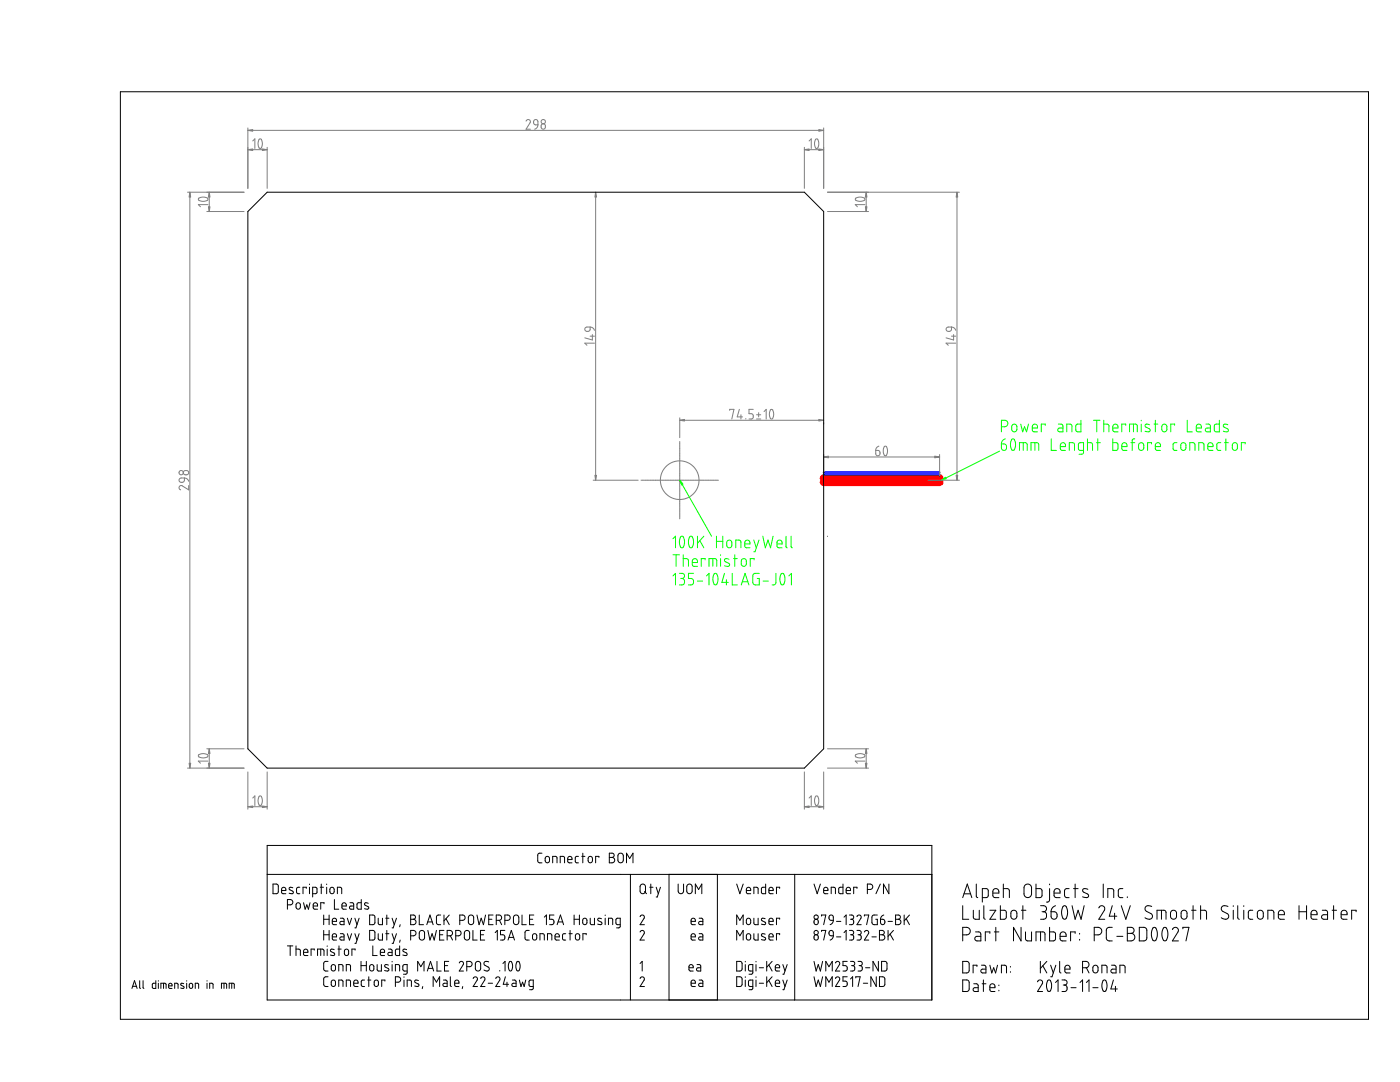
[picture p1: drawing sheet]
<svg xmlns="http://www.w3.org/2000/svg" width="279mm" height="216mm" viewBox="0 0 279 216" stroke-linecap="round" stroke-linejoin="round" font-family="sans-serif">
<g fill="none" stroke="#000" stroke-width=".2">
<path d="M24 18.3h249.1v185.1h-249.1zM49.5 42.2l3.8-3.8h107.2l3.9 3.8v107.2l-3.9 3.9h-107.2l-3.8-3.9zM165.1 107h.1M53.3 174.5h132.7M53.3 168.7h132.7v30.8h-132.7zM54.5 176.4h.7l.3 .3v1.3l-.2 .3h-.8zM56.2 177.7h.8l-.1-.6-.3-.1-.3 .2-.1 .9 .2 .2h.6M58.4 177.1h-.2a.3 .3 0 0 0-.4 0 .3 .3 0 0 0 0 .4l.6 .3a.35 .35 0 0 1 0 .5 .35 .35 0 0 1-.5 0l-.2-.1M59.8 177l-.4 .1-.2 .3 .1 .8 .5 .1M61.1 177.3v-.3h-.6v1.3M61.8 176.4v.1M61.8 177v1.3"/>
<path d="M62.4 178.3h.6l.2-.1 .1-.9-.2-.2-.7-.1v2M63.9 177h.7M64.1 176.4v1.9M65.2 176.4v.1M65.2 177v1.3M66 177.2l.4-.1 .3 .3v.6l-.3 .3h-.2l-.3-.2-.1-.7zM66.7 179.5v1.9h.9M67.3 178.3v-1.3h.6l.3 .2v1.1M72.1 179.5v1.9h-.7l-.2-.2 .1-.9 .2-.2h.6M108.2 170.2h-.6l-.3 .4 .1 1.4 .3 .2h.5M108.9 171l.4-.1 .3 .3 .1 .6-.4 .3h-.3l-.2-.2zM110.3 172.2v-1.3l.8 .1 .1 1.2"/>
<path d="M111.8 172.2v-1.3l.8 .1 .1 1.2M113.3 171.5h.9v-.3l-.3-.3h-.3l-.2 .2-.1 .8 .3 .3h.6M115.4 170.9h-.4l-.2 .2 .1 .9 .5 .2M116.1 170.9h.6M116.3 170.2v2M117.5 171l.4-.1 .3 .2v.8l-.3 .2h-.2l-.3-.2zM119.5 171.1v-.2h-.6v1.3M121.6 170.2h.7l.3 .3-.1 .4-.4 .2 .4 .1 .2 .4-.1 .4-.3 .1-.7 .1zM121.6 171.1h.5M123.4 170.4l.6-.2 .4 .4v1.2l-.3 .3h-.5l-.3-.3v-1.1zM125 172.2v-2l.7 1.1 .6-1.1v2M125.8 174.5v25"/>
<path d="M127.8 176.6l.6-.2 .4 .4v1.2l-.4 .3h-.3l-.3-.4zM128.6 177.9l.4 .4M129.7 177h.6M129.9 176.4v1.9M131 177l.4 1.3M131.8 177l-.6 2h-.2M133.5 174.5v25M135.3 176.4l.1 1.5 .4 .4h.3l.3-.4v-1.5M137.2 176.6l.5-.2 .4 .3v1.2l-.3 .4h-.4l-.3-.3zM138.8 178.3v-1.9l.6 1.1 .7-1.1v1.9M143.2 174.5v25M147 176.4l.7 1.9 .6-1.9"/>
<path d="M148.9 177.7h.9l-.2-.6-.2-.1-.3 .2-.2 .9 .3 .2h.6M150.5 178.3v-1.3l.7 .2 .1 1.1M152.8 176.4v1.9h-.7l-.1-.2v-.9l.8-.2M153.5 177.7h.8l-.1-.6-.4-.1-.3 .2v.9l.2 .2h.6M155.6 177.3v-.3h-.6v1.3M158.6 174.5v25M162.5 176.4l.6 1.9 .6-1.9M164.4 177.7h.8l-.1-.6-.3-.1-.4 .2v.9l.2 .2h.6M165.9 178.3v-1.3l.8 .2v1.1M168.2 176.4v1.9h-.7l-.1-1.1 .8-.2M168.9 177.7h.8l-.1-.6-.3-.1-.3 .2-.1 .9 .2 .2h.6M171 177.3v-.3h-.6v1.3"/>
<path d="M173.1 177.5h.7l.3-.2 .1-.4-.2-.4-.9-.1v1.9M175.7 176.4l-.9 1.9M177.4 176.4v1.9l-1.1-1.9v1.9M192.1 179.1l.9-2.7 1 2.7M192.4 178.4h1.3M194.8 176.4v2.4l.3 .3M196 179.1h.8l.4-.2v-1.3l-.2-.2-1-.1v2.7M198.1 178.2h1.2l-.1-.7-.6-.2-.4 .2-.1 1.2 .4 .4h.8M200.2 177.3h.9l.3 .2v1.6M200.2 176.4v2.7M204.6 176.6l.7-.2 .5 .6 .1 1.4-.2 .5-.3 .2-.6-.1-.4-.4v-1.6zM206.8 176.4v2.7h.8l.4-.4-.1-1.2-.3-.2h-.8"/>
<path d="M209.5 177.3v2.3l-.2 .3-.4 .1M209.5 176.4v.2M210.4 178.2h1.2l-.1-.5-.2-.3-.5-.1-.3 .2-.1 .4v.8l.3 .4h.9M213.4 177.3h-.6l-.4 .4 .1 1.2 .3 .2h.6M214.2 177.3h1M214.6 176.4v2.7M217.1 177.5l-.7-.2a.37 .37 0 0 0-.3 .3 .37 .37 0 0 0 .2 .4l.7 .4a.44 .44 0 0 1 .1 .6 .44 .44 0 0 1-.6 .1l-.5-.2M220.2 176.4v2.7M221.1 179.1v-1.8h.9l.2 .2 .1 1.6M224.1 177.3h-.6l-.3 .4v1.2l.2 .2h.7M225 178.9v.2M26.3 197.2l.5-1.5 .6 1.5"/>
<path d="M26.5 196.8h.7M27.9 195.7v1.4l.1 .1M28.6 195.7v1.4l.1 .1M31.1 195.7v1.5h-.5l-.2-.1v-.7l.1-.2h.6M31.6 195.7v.1M31.6 196.2v1M32.1 197.2v-1l1 .1v.9M32.6 196.2v1M33.7 196.7h.6v-.2a.34 .34 0 0 0-.3-.3 .34 .34 0 0 0-.3 .3v.6l.6 .1M34.9 197.2v-1h.4l.2 .1v.9M36.7 196.3l-.1-.1a.26 .26 0 0 0-.4 0 .26 .26 0 0 0 0 .4l.4 .2a.29 .29 0 0 1 0 .4 .29 .29 0 0 1-.4 0l-.2-.1M37.3 195.7v.1"/>
<path d="M37.3 196.2v1M37.8 196.3a.35 .35 0 0 1 .4-.1 .35 .35 0 0 1 .3 .3v.4a.35 .35 0 0 1-.4 .3 .35 .35 0 0 1-.3-.3zM39 197.2v-1h.4l.2 .1v.9M41.3 195.7v.1M41.3 196.2v1M41.8 197.2v-1h.5l.2 .1v.9M44.2 197.2v-1h.8l.2 .1v.9M44.7 196.2v1M45.7 197.2v-1l1 .1 .1 .9M46.2 196.2v1M57.4 180.6l.9-.2 .1-.3-.1-.5-.9-.1v1.9M57.4 188.7h1"/>
<path d="M57.9 188.7v2M59.1 189.4l.8 .1v1.2M59.1 188.7v2M59.2 180.3l.4-.2 .3 .2v.8l-.1 .3h-.3l-.3-.2zM60.6 190h.8l-.1-.5-.3-.1-.3 .1-.1 .9 .2 .3h.6M60.6 180.1l.3 1.3 .3-.8 .4 .8 .3-1.3M62.5 180.8h.9l-.2-.6-.3-.1-.3 .2-.1 .8 .2 .3h.7M62.7 189.6v-.2h-.6v1.3M63.4 190.7v-1.3l1.1 .1 .2 1.2M64 189.4v1.3M64.6 182.6v1.9M64.6 185.7v1.9"/>
<path d="M64.6 183.4h1.1M64.6 186.5h1.1M64.7 180.3v-.2h-.7v1.3M65.3 188.7v.1M65.3 189.4v1.3M65.5 191.8l-.6 .1-.3 .3 .1 1.4 .3 .2h.5M65.5 194.9h-.6l-.3 .4v1.3l.3 .2h.6M65.7 182.6v1.9M65.7 185.7v1.9M66.2 192.7l.2-.2 .5 .2 .1 .7-.3 .3h-.3l-.2-.1zM66.3 195.6h.4l.3 .3-.1 .7-.2 .2h-.3l-.3-.2v-.7zM66.3 183.9h.9l-.2-.6-.3-.1-.3 .2-.1 .9 .2 .2h.7"/>
<path d="M66.3 186.9h.9l-.2-.5-.4-.1-.2 .2-.1 .8 .2 .3h.7M66.7 189.5l-.2-.1a.3 .3 0 0 0-.5 .1 .3 .3 0 0 0 .1 .4l.6 .3a.35 .35 0 0 1 0 .5 .35 .35 0 0 1-.6-.1h-.2M67.4 189.4h.7M67.6 193.8v-1.3l.8 .1 .1 1.2M67.6 196.8v-1.2h.8l.1 1.2M67.6 188.7v2M67.9 183.2h.5l.3 .3v1h-.6a.33 .33 0 0 1-.3-.3 .33 .33 0 0 1 .3-.3h.6M67.9 186.3h.5l.3 .2v1.1h-.6a.32 .32 0 0 1-.3-.3 .32 .32 0 0 1 .3-.4h.6M68.2 180.8h.9l-.1-.5-.4-.2-.3 .2-.1 .8 .2 .3h.7M68.9 189.5l.4-.1 .3 .3v.7l-.3 .2h-.4l-.2-.2zM69.1 193.8v-1.3l.8 .1 .1 1.2M69.1 196.8v-1.2h.8l.1 1.2"/>
<path d="M69.3 183.2l.4 1.3 .5-1.3M69.3 186.3l.4 1.3 .5-1.3M69.8 180.1h.6l.2 .3v1h-.5a.32 .32 0 0 1-.4-.3 .32 .32 0 0 1 .4-.3h.5M70.6 196.2h.9l-.2-.6h-.3l-.3 .1-.1 .8 .2 .3h.7M70.8 183.2l.4 1.3M70.8 186.3l.4 1.3M70.9 189.6v-.2h-.7v1.3M71.7 183.2l-.7 1.9h-.2M71.7 186.3l-.7 1.9h-.2M72.1 191.8v2M72.1 192.7h1M72.7 195.6h-.4l-.2 .2 .1 .9 .5 .1"/>
<path d="M73.1 191.8v2M73.4 195.6h.6M73.5 180.2h-.2a.31 .31 0 0 0-.5 0 .31 .31 0 0 0 .1 .4l.5 .3a.35 .35 0 0 1 0 .5 .35 .35 0 0 1-.5 0l-.2-.1M73.6 194.9v1.9M73.8 182.6h.7l.3 .2v1.3l-.3 .4h-.7zM73.8 185.7h.7l.3 .2v1.3l-.2 .4h-.8zM73.9 192.6l.3-.1 .3 .2 .1 .7-.2 .3-.3 .1-.3-.2zM74.4 188.7v2h.9M74.8 195.7l.4-.1 .3 .2v.8l-.3 .2h-.4l-.1-.3zM75.3 192.5v1l.2 .3h.6v-1.3M75.5 183.2v1.1l.3 .2h.5v-1.3M75.5 186.3v1l.2 .3h.6v-1.3"/>
<path d="M75.9 190h.9l-.2-.5-.3-.1-.3 .2-.1 .8 .2 .3h.7M76.8 195.8v-.2h-.6v1.2M77 183.2h.6M77 186.3h.6M77.2 182.6v1.9M77.2 185.7v1.9M77.5 189.4h.6l.2 .2v1.1h-.6a.32 .32 0 0 1-.3-.3 .32 .32 0 0 1 .3-.4h.6M77.5 192.6l-.3-.1a.29 .29 0 0 0-.4 .1 .29 .29 0 0 0 .1 .4l.6 .3a.35 .35 0 0 1 0 .5 .35 .35 0 0 1-.5-.1h-.2M78.3 183.2l.4 1.3M78.3 186.3l.4 1.3M78.3 191.8v.1M78.3 192.5v1.3"/>
<path d="M78.9 193.8v-1.3l.8 .1 .1 1.2M78.9 196h.6l.3-.2 .2-.5-.2-.3-.9-.1v1.9M79.1 183.2l-.6 1.9h-.2M79.1 186.3l-.6 1.9h-.2M79.8 188.7v2l-.8-.1v-1.1l.8-.1M79.9 184.5l-.1 .4M79.9 187.6l-.1 .4M80.6 194.9v.1M80.6 195.6v1.2M81.2 189.5l-.3-.1a.3 .3 0 0 0-.4 .1 .3 .3 0 0 0 .1 .4l.5 .3a.35 .35 0 0 1 0 .5 .35 .35 0 0 1-.5-.1h-.2M81.3 193.8h-.6l-.3-.2v-.8l.1-.3h.8l-.1 1.7-.2 .2h-.5M81.3 196.8v-1.2h.7l.1 1.2"/>
<path d="M82 182.6h.6l.3 .2-.1 .5-.3 .1 .4 .2 .1 .2v.4l-.3 .3h-.7zM82 186.7l.9-.1 .1-.5-.2-.3-.8-.1v1.9M82 183.4h.5M83.4 193.8v-2l.6 1.1 .6-1.1v2M83.5 195.7l-.2-.1a.31 .31 0 0 0-.4 0 .31 .31 0 0 0 0 .5l.6 .2a.35 .35 0 0 1-.1 .6 .35 .35 0 0 1-.5-.1l-.1-.1M83.7 182.6v1.9h.8M83.8 185.8l.4-.1 .5 .3v1.2l-.3 .4-.5-.1-.2-.3v-1.1zM84.4 196.8l-.1 .5M85.2 184.5l.6-1.9 .6 1.9M85.3 193.8l.6-2 .7 2M85.3 184h1M85.4 185.7l.4 1.9 .4-1.3 .5 1.3 .4-1.9"/>
<path d="M85.4 193.2h1M86.4 196.8v-1.9l.7 1.1 .6-1.1v1.9M87.2 191.8v2h.9M87.7 186.5h.7M87.9 182.6h-.5l-.3 .3 .1 1.4 .3 .2h.4M88.5 195.6h.5l.2 .2v1h-.5a.33 .33 0 0 1-.3-.3 .33 .33 0 0 1 .3-.3h.5M88.6 185.7h-.9v1.9h.9M88.6 182.6v1.9M88.7 192.7h.6M89 183.3l.7 1.2M89.2 186.7l.9-.1 .2-.4-.1-.4-.4-.1h-.6v1.9M89.6 191.8h-.9v2h.9"/>
<path d="M89.7 182.6l-1.1 1.1M89.9 194.9v1.8l.2 .1M89.9 186.7l.4 .9M90.7 196.2h.9l-.2-.6h-.3l-.3 .1-.1 .9 .2 .2h.7M91 186.7l.9-.1 .1-.4-.1-.4-.4-.1h-.5v1.9M91.7 192.2l.3-.4 .5 .3v.4l-.8 1.3h.8M91.8 183.6h.6l.3-.1 .1-.5-.2-.3-.8-.1v1.9M92.4 196.8l-.2 .5M92.8 185.8l.4-.1 .5 .3v1.2l-.3 .4-.5-.1-.2-.3v-1.1zM93.2 192.9l.8-.1 .2-.4-.1-.4-.3-.2h-.6v2M93.6 182.8l.5-.2 .4 .3v1.2l-.3 .4-.5-.1-.2-.3v-1.1zM94.4 185.7v1.9h.8"/>
<path d="M94.4 195.2l.3-.3 .5 .2 .1 .4-.9 1.3h.9M95 192l.6-.1 .3 .4v1l-.3 .4h-.4l-.3-.3v-1.2zM95.2 182.6l.4 1.9 .4-1.3 .5 1.3 .4-1.9M95.9 186.5h.6M95.9 195.2l.3-.3 .5 .2 .1 .4-.9 1.3h.9M96.7 185.7h-.8v1.9h.8M97.4 196.2h.9M97.5 191.9h-.7l-.2 .4 .1 .3 .9 .5v.5l-.5 .2-.5-.3M97.5 183.4h.7M98.4 182.6h-.9v1.9h.9M98.8 186.1l.5-.4v1.9M98.9 195.2l.4-.3 .4 .2v.5l-.8 1.2h.9"/>
<path d="M99 183.6h.7l.3-.2 .1-.3-.2-.5h-.9v1.9M99.7 183.6l.4 .9M99.7 193.7v.1M100.4 192.3l.4-.5v2M100.8 183.6h.6l.3-.1 .1-.4-.2-.5h-.8v1.9M100.8 185.7h-.9v.8h.6l.3 .4-.2 .6-.7 .1M100.9 194.9l-.5 1.5h1.1M101.2 196v.8M101.4 187.6l.6-1.9 .7 1.9M101.6 187h.9M101.7 191.9a.63 .63 0 0 1 .6 .8l-.1 .7a.35 .35 0 0 1-.4 .3 .35 .35 0 0 1-.3-.4v-.7zM102.3 195.6h.5l.2 .2v1h-.5a.33 .33 0 0 1-.3-.3 .33 .33 0 0 1 .3-.3h.5"/>
<path d="M102.7 182.7l.6-.1 .2 .4v1.2l-.5 .3-.3-.1-.2-.3v-1.1zM103.2 191.9a.63 .63 0 0 1 .6 .8l-.1 .7a.37 .37 0 0 1-.5 .3 .37 .37 0 0 1-.2-.5v-.6zM103.7 195.6l.3 1.2 .3-.8 .3 .8 .3-1.2M104.2 182.6v1.9h.8M105.6 185.7h-.5l-.3 .3v1.4l.2 .2h.6M105.7 183.4h.6M106.4 186.5l.4-.2 .3 .3v.6l-.3 .4-.4-.1-.1-.2zM106.4 196.8l-.8-.1v-.9l.1-.2h.7v1.7l-.2 .2h-.5M106.5 182.6h-.8v1.9h.8M107.8 187.6v-1.3h.6l.2 .2v1.1M108.6 183l.5-.4v1.9M109.3 187.6v-1.3h.6l.2 .2v1.1"/>
<path d="M110.6 182.6h-.9v.8h.5l.4 .4-.2 .6-.7 .1M110.8 186.9h.8l-.2-.5h-.5l-.1 .9 .2 .3h.6M111.2 184.5l.6-1.9 .7 1.9M111.4 184h.9M112.9 186.3h-.4l-.2 .2v.9l.6 .2M113.6 186.3h.6M113.8 185.7v1.9M114.6 183.4h1M114.6 182.6v1.9M115 186.4l.4-.1 .3 .3v.7l-.3 .3-.4-.1-.1-.2zM115.6 182.6v1.9M116.4 183.4l.4-.2 .3 .3v.7l-.3 .3-.3-.1-.2-.2z"/>
<path d="M117 186.5v-.2h-.7v1.3M117.8 183.2v1.1l.3 .2h.5v-1.3M120 183.3l-.2-.1a.29 .29 0 0 0-.5 .1 .29 .29 0 0 0 .1 .4l.6 .3a.34 .34 0 0 1 0 .5 .34 .34 0 0 1-.5-.1h-.2M120.8 182.6v.1M120.8 183.2v1.3M121.4 184.5v-1.3l.8 .1 .1 1.2M123.8 184.5h-.6l-.2-.2-.1-.8 .1-.2 .8-.1v1.8l-.2 .1h-.6M127.7 182.9l.4-.3 .4 .2 .1 .4-.9 1.3h.9M127.7 186l.2-.3h.3l.3 .1 .1 .3-.9 1.5h.9M127.7 195.2l.4-.3 .4 .2 .1 .4-.9 1.3h.9M127.7 192.3l.5-.5v2M137.5 193.1h.8l-.1-.5-.4-.1-.2 .1-.1 .9 .2 .2 .6 .1"/>
<path d="M137.9 183.9h.9l-.2-.6-.3-.1-.3 .2-.1 .9 .2 .2h.7M137.9 186.9h.9l-.2-.5-.4-.1-.2 .2-.1 .8 .3 .3h.6M137.9 196.2h.9l-.2-.6h-.3l-.3 .2-.1 .8 .2 .2h.7M139.1 192.5h.6l.1 .2v1.1h-.5a.33 .33 0 0 1-.3-.4 .33 .33 0 0 1 .3-.3h.5M139.5 183.2h.5l.3 .3v1h-.6a.33 .33 0 0 1-.3-.3 .33 .33 0 0 1 .3-.3h.6M139.5 186.3h.5l.3 .2v1.1h-.6a.32 .32 0 0 1-.3-.3 .32 .32 0 0 1 .3-.4h.6M139.5 195.6h.5l.3 .2v1h-.6a.33 .33 0 0 1-.3-.3 .33 .33 0 0 1 .3-.3h.6M147 191.8l.8 .1 .3 .2v1.3l-.3 .3-.8 .1zM147 194.9h.8l.3 .3v1.2l-.3 .4h-.8zM147 184.5v-1.9l.7 1 .6-1v1.9M147 187.6v-1.9l.7 1 .6-1v1.9M148.7 191.8v.1"/>
<path d="M148.7 192.5v1.3M148.7 194.9v.1M148.7 195.6v1.2M149.1 183.4l.4-.2 .3 .3v.7l-.3 .3-.5-.2zM149.1 186.4l.4-.1 .3 .3v.7l-.3 .3-.4-.1-.2-.3zM150.2 193.8h-.5l-.3-.2v-.9l.1-.2h.7v1.6l-.2 .3h-.5M150.2 196.8h-.5l-.3-.1v-.9l.1-.2h.7v1.6l-.1 .3h-.6M150.5 183.2v1.1l.2 .2h.6v-1.3M150.5 186.3v1l.2 .3h.6v-1.3M150.9 191.8v.1M150.9 192.5v1.3M150.9 194.9v.1"/>
<path d="M150.9 195.6v1.2M151.5 193.1h.9M151.5 196.2h.9M152.7 183.3h-.2a.31 .31 0 0 0-.5 0 .31 .31 0 0 0 .1 .4l.6 .3a.35 .35 0 0 1-.1 .5 .35 .35 0 0 1-.5-.1h-.1M152.7 186.4l-.2-.1a.3 .3 0 0 0-.5 .1 .3 .3 0 0 0 .1 .4l.6 .3a.36 .36 0 0 1-.1 .5 .36 .36 0 0 1-.5-.1h-.1M153 191.8v2M153 194.9v1.9M153.4 192.6l.7 1.2M153.4 195.6l.7 1.2M153.5 183.9h.8v-.4l-.2-.2-.6 .1v.9l.1 .2h.7M153.5 186.9h.8l-.1-.5-.4-.1-.3 .2v.8l.2 .3h.6M154.1 191.8l-1.1 1.2"/>
<path d="M154.1 194.9l-1.1 1.2M154.7 193.1h.9l-.2-.5-.3-.1-.3 .1-.1 .9 .2 .2 .7 .1M154.7 196.2h.9l-.2-.6h-.3l-.3 .1-.1 .9 .2 .2h.7M155.6 183.4v-.2h-.6v1.3M155.6 186.5v-.2h-.6v1.3M156.2 192.5l.5 1.3M156.2 195.6l.5 1.2M157.1 192.5l-.7 1.9h-.2M157.1 195.6l-.7 1.9h-.2M162.5 191.8l.4 2 .4-1.3 .4 1.3 .5-2M162.5 194.9l.4 1.9 .4-1.2 .4 1.2 .5-1.9M162.5 186.7l.3-.2 .4 .2 .1 .5-.1 .3-.4 .1-.3-.2z"/>
<path d="M162.6 183.6l.4-.2 .3 .3v.4l-.2 .3-.3 .1-.3-.2zM164 182.8v-.2h.8l-.4 1.9M164 185.9v-.2h.8l-.4 1.9M164.8 193.8v-2l.6 1.1 .7-1.1v2M164.8 196.8v-1.9l.6 1.1 .7-1.1v1.9M165.6 182.7l.4-.1 .2 .1 .1 .9-.8-.1-.1-.5zM165.6 185.8l.3-.1 .3 .1 .1 .9-.7-.1-.2-.3zM166.3 183.6l-.2 .6-.4 .3M166.3 186.7l-.2 .6-.4 .3M166.7 192.2l.3-.4 .6 .3v.3l-.9 1.4h.9M166.7 195.2l.3-.3 .5 .2 .1 .4-.9 1.3h.9M166.9 183.9h.9"/>
<path d="M166.9 186.9h.9M168.4 183l.5-.4v1.9M168.4 186.1l.5-.4v1.9M169.1 191.8h-.9v.9h.6l.3 .3-.1 .6-.8 .2M169.1 194.9h-.9v.9h.7l.2 .3-.2 .6-.7 .1M169.5 182.6h.6l.2 .2v.4l-.4 .2M169.5 185.7h.6l.2 .2v.4l-.4 .2M169.7 191.8l.6 .1 .3 .2-.1 .4-.3 .2M169.7 183.4h.2M169.7 186.5h.2M169.7 195.3l.5-.4v1.9M169.9 183.4l.4 .2v.6l-.2 .3h-.6"/>
<path d="M169.9 186.5l.4 .3v.5l-.2 .3h-.6M169.9 192.7h.3M170.2 192.7l.4 .3v.5l-.2 .2-.7 .1M170.8 195.1v-.2h.9l-.5 1.9M171 182.9l.3-.3 .5 .2 .1 .4-.9 1.3h.9M171 185.7h.6l.3 .2-.1 .4-.4 .2M171.2 191.8l.6 .1 .3 .2-.1 .4-.3 .2M171.2 186.5h.2M171.4 186.5l.5 .3-.1 .6-.2 .2h-.6M171.4 192.7h.3M171.7 192.7l.4 .3v.5l-.3 .2-.6 .1M172.3 196.2h.9"/>
<path d="M172.5 186l.2-.3h.3l.4 .3-.9 1.6h.9M172.5 182.8v-.2h.9l-.4 1.9M172.7 193.1h.9M174 186.9h.9M174.9 194.9v1.9l-1.1-1.9v1.9M175.1 182.6h-.8l-.3 .3v1.2l.3 .4h.8v-1.1h-.3M175.3 191.8v2l-1.1-2v2M175.5 185.7h.7l.3 .2-.1 .5-.4 .1 .4 .1 .2 .3v.3l-.3 .3-.8 .1zM175.5 194.9h.8l.3 .3v1.2l-.3 .4h-.8zM175.5 186.5h.5M175.7 183.4l.8 .2 .1 .2-.1 .6-.4 .1-.3-.2zM175.9 191.8h.8l.3 .2v1.4l-.3 .3-.8 .1z"/>
<path d="M176.4 182.6l-.5 .2-.2 .6M177.2 183.9h.9M177.2 185.7v1.9M177.6 186.4l.7 1.2M178.3 185.7l-1.1 1.1M178.7 182.6h.7l.3 .3-.1 .4-.3 .1 .3 .2 .2 .2v.4l-.3 .3h-.8zM178.7 183.4h.6M180.4 182.6v1.9M180.8 183.3l.7 1.2M181.5 182.6l-1.1 1.1M192.1 186.5h.9l.4-.2 .2-.7-.2-.4-.4-.2h-.9v2.7M192.1 191.8l1 .1 .3 .3v1.5l-.3 .4h-1z"/>
<path d="M192.1 195.5h.9l.4 .4v1.5l-.3 .4h-1zM192.1 180.7v2.7h1.2M194.2 181.6v1.4l.2 .3 .3 .1h.7v-1.8M194.3 196.3h.6l.3 .2v1.3h-.7l-.2-.1a.38 .38 0 0 1-.1-.4 .38 .38 0 0 1 .4-.2h.6M194.7 185.9h.7l.3 .5v1.3l-1-.1-.2-.2 .2-.5 1-.1M195 192.8v-.2h-.8v1.5M195.9 192.6h.5l.3 .2 .1 1.3h-.8l-.2-.1a.38 .38 0 0 1 0-.4 .38 .38 0 0 1 .3-.2h.7M196 196.3h.8M196.3 195.5v2.3M196.3 180.7v2.5l.3 .2M197.5 197.1h1.1l-.1-.5-.1-.2-.4-.1-.4 .2-.1 1 .3 .3h.8M197.5 181.6h1.2l-1.2 1.8h1.2"/>
<path d="M197.5 186.2v-.3h-.9v1.8M197.5 192.6l.4 1.5 .4-1 .4 1 .4-1.5M198.4 185.9h.9M198.7 185v2.7M199.3 196.6v.1M199.3 197.6v.1M199.6 180.7v2.7l1-.1 .2-.2v-1.3l-.3-.2h-.9M199.9 194.1v-1.5h.6l.3 .2 .1 1.3M201.7 192.8v.2M201.7 193.9v.1M201.8 181.9l.7-.3 .4 .3v1l-.3 .5h-.4l-.4-.4zM203.8 185v2.7l-1.5-2.7v2.7"/>
<path d="M203.8 181.6h.9M204.1 180.7v2.7M204.7 185.9v1.5l.4 .3h.8v-1.8M206.8 187.7v-1.8l1.6 .2 .2 .2v1.4M207.1 195.9l.4-.4 .5 .2 .1 .5-1 1.6h1M207.6 191.8v2.3M207.7 180.7h.7l.4 .4-.1 .6-.4 .2M207.7 185.9v1.8M208 181.9h.3M208.1 192.7l.8 1.4M208.3 181.9l.5 .3v.8l-.3 .4h-.8M208.9 191.8l-1.3 1.5"/>
<path d="M209.1 195.6a.63 .63 0 0 1 .8 .8l-.2 1a.42 .42 0 0 1-.5 .4 .42 .42 0 0 1-.3-.5v-.8zM209.5 185v2.7h1l.2-.3-.1-1.2-.3-.3h-.8M209.7 192.6l.5 1.5M209.8 181.9h.7l.3 .3 .2 .7-.2 .4-.5 .1-.4-.2zM210.7 180.7l-.8 .6-.1 .6M210.7 196l.5-.5v2.3M210.7 192.6l-.7 2.3h-.3M211.5 191.8v2.1l.3 .2M211.6 186.8h1.2l-.2-.7-.6-.2-.3 .3-.1 1.2 .3 .3h.9M211.9 195.5h.7l.3 .3v.6l-.5 .2M212.2 180.9l.1-.1a.74 .74 0 0 1 .7 .8v1l-.4 .8a.81 .81 0 0 1-.7-.9v-.8zM212.2 196.6h.2"/>
<path d="M212.4 196.6l.5 .2v.7l-.3 .3h-.7M212.5 193.4h1.1l-.2-.7-.4-.1-.4 .2-.1 1 .3 .3h.8M213.7 197.1h1.1M214 180.7l.6 2.7 .6-1.8 .6 1.8 .6-2.7M214.6 186.2v-.3h-.9v1.8M215.5 186.2v.2M215.5 187.4v.2M215.5 196l.5-.5v2.3M216 193.1l1-.1 .3-.4-.1-.5-.4-.3h-.8v2.3M216.8 193.1l.5 1M216.8 196l.5-.5v2.3M218.1 197.1h1"/>
<path d="M218.3 192.7l.4-.1 .4 .3v.9l-.4 .3h-.4l-.2-.3v-.8zM218.4 186.5h.8l.5-.2 .2-.4-.1-.5-.6-.4h-.8v2.7M219.3 181.2l.5-.5 .4 .1 .3 .3-.1 .5-1.1 1.8h1.2M219.9 194.1v-1.5h.7l.3 .2v1.3M220.1 195.7h.1a.58 .58 0 0 1 .6 .1 .58 .58 0 0 1 .1 .6v.7l-.2 .6a.56 .56 0 0 1-.6-.1 .56 .56 0 0 1-.2-.6v-.7zM221.8 192.6h.6l.3 .2v1.3h-.7l-.2-.1a.39 .39 0 0 1 .3-.6h.6M222 185l-.8 .1-.4 .4 .1 2 .3 .2h.8M222 180.7l-.6 2.1h1.5M222.2 195.5l-.5 1.8h1.3M222.4 182.2v1.2M222.6 196.8v1M222.9 186.8h1.2"/>
<path d="M223.5 194.1v-1.5h.7l.3 .2v1.3M223.8 180.7l.9 2.7 .9-2.7M225 185h.8l.5 .4-.1 .6-.5 .2 .5 .2 .3 .5-.1 .5-.4 .3h-1zM225 186.2h.7M227.4 185h1l.4 .4 .1 1.8-.4 .5h-1.1zM229.8 180.9l-.9-.1-.3 .3-.1 .4 .3 .3 1.1 .6 .1 .3-.1 .5-.6 .2-.8-.3M230.1 185.2l.1-.1a.77 .77 0 0 1 .7 1v.7l-.2 .7a.46 .46 0 0 1-.6 .2 .46 .46 0 0 1-.2-.6l-.1-1zM230.9 183.4v-1.8l1.6 .1 .2 .3v1.4M231.8 181.6v1.8M232.2 185.2v-.1a.68 .68 0 0 1 .8 .9l.1 .7-.2 .7a.45 .45 0 0 1-.6 .3 .45 .45 0 0 1-.3-.5l-.1-1zM233.8 181.8l.5-.2 .5 .4v1.1l-.4 .3h-.4l-.4-.4v-.8zM234 185.5l.3-.4 .4-.1 .3 .2 .2 .4-.1 .3-1.1 1.8h1.2"/>
<path d="M235.8 181.9l.6-.3 .5 .4v.9l-.4 .5h-.3l-.4-.3zM236.1 185.3v-.3h1.2l-.6 2.7M237.8 181.6h.9M238.1 180.7v2.7M239.6 181.6h.9l.2 .2 .1 1.6M239.6 180.7v2.7M245.1 180.9l-1-.1-.3 .3-.1 .4 .3 .3 1.1 .6 .1 .6-.5 .4-1-.3M246.1 180.7v.2M246.1 181.6v1.8M247 180.7v2.4l.3 .3M248.2 180.7v.2M248.2 181.6v1.8"/>
<path d="M250 181.6h-.6l-.3 .4 .1 1.2 .2 .2h.6M251 181.9l.6-.3 .5 .3v1l-.2 .4-.5 .1-.4-.3-.1-1zM253 183.4v-1.8h.9l.3 .2v1.6M255.1 182.5h1.2l-.2-.7-.5-.2-.4 .3-.1 1.1 .3 .4h.9M259.2 181.9h1.6M259.2 180.7v2.7M260.8 180.7v2.7M261.6 182.5h1.2v-.5l-.2-.2-.5-.2-.3 .2-.2 .3v.9l.4 .4h.8M263.9 181.6h.7l.3 .2v1.6l-1-.1-.2-.3 .2-.4 1-.1M265.9 181.6h.8M266.1 180.7v2.7M267.7 182.5h1.1v-.5l-.2-.2-.5-.2-.3 .3-.1 1.2 .3 .3h.8"/>
<path d="M270.6 181.9v-.3h-.9v1.8"/>
<circle cx="162.9" cy="186.1" r=".43"/>
<circle cx="162.9" cy="183" r=".43"/>
</g>
<g fill="none" stroke="#7f7f7f" stroke-width=".2">
<path d="M37.4 38.4h11.3M37.9 38.4v114.9M39.6 39.6l.7-.3 .9 .1a.36 .36 0 0 1 .3 .5 .36 .36 0 0 1-.5 .2l-1.2-.1-.2-.1zM41.8 38.4v3.8M49.5 26h114.9M49.5 25.5v12.1M49.5 29.9h3.8M50.4 28.1l.5-.4v1.9M51.7 27.8a.48 .48 0 0 1 .5 .1 .48 .48 0 0 1 .1 .5v.9a.36 .36 0 0 1-.4 .3 .36 .36 0 0 1-.3-.4l-.1-.7zM53.3 29.4v8.2M105 24.2l.3-.3 .5 .2v.3l-.8 1.4h.9M106.6 24l.4-.1 .3 .1 .1 .9h-.6l-.3-.2z"/>
<path d="M107.4 24.9l-.2 .5-.5 .4M108.1 24.9l.3-.2 .4 .2-.1 .8-.3 .1-.3-.2zM118.9 38.4v57.4M160.5 29.4v8.2M160.5 29.9h3.9M161.5 28.1l.4-.4v1.9M162.8 27.8a.47 .47 0 0 1 .5 .1 .47 .47 0 0 1 .1 .5l-.1 .9a.35 .35 0 0 1-.4 .3 .35 .35 0 0 1-.3-.5v-.7zM164.4 25.5v12.1M165.1 38.4h26.4M170.7 39.6l.7-.3 .9 .1a.36 .36 0 0 1 .3 .5 .36 .36 0 0 1-.5 .2l-1.2-.1-.1-.1zM172.9 38.4v3.8M191 38.4v57.4"/>
<path d="M41.3 42.2h7.4M41.5 40.8h-1.9l.4 .5M165.1 42.2h8.2M172.6 40.8h-1.9l.4 .5M116.8 65.4l.3-.1h.7v.5l-.3 .3h-.5l-.3-.3zM117.8 65.3l.5 .1 .3 .5M117.8 67.1h.8M118.2 66.8v1l-1.5-.4M118.6 68.5h-1.9l.4 .4M188.9 65.4l.3-.1h.7l-.1 .6-.1 .2h-.6l-.3-.3zM189.9 65.3l.5 .1 .3 .5M189.9 67.1h.8"/>
<path d="M190.3 66.8v1l-1.5-.4M190.7 68.5h-1.9l.5 .4M35.9 95.5l.9-.1v.5l-.2 .3h-.6l-.3-.3zM36.7 94l.2-.1 .6 .1 .2 .2-.1 .4-.3 .1h-.5l-.2-.4zM36.8 95.4l.6 .2 .3 .4M37.7 96.9v.8l-1.4-.8h-.3l-.3 .5 .3 .3M118.4 95.8h9M127.9 95.8h.3M128.3 95.8h.1M128.4 95.8h.4M128.8 95.8h.1M128.9 95.8h.5"/>
<path d="M129.4 95.8h.4M129.8 95.8h.1M129.9 95.8h.4M130.3 95.8h.6M130.9 95.8h.4M131.3 95.8h.1M131.4 95.8h.4M131.8 95.8h.1M131.9 95.8h.3M132.3 95.8h.1M132.4 95.8h.4M132.8 95.8h.1"/>
<path d="M132.9 95.8h.4M133.3 95.8h.1M133.4 95.8h.4M133.8 95.8h.1M133.9 95.8h.4M134.3 95.8h.1M134.5 95.8h.4M134.9 95.8h.4M135.3 95.8h.1M135.4 95.8h.4M135.7 83.4v3.9M135.7 88.1v.3"/>
<path d="M135.7 88.5h.1M135.7 88.6v.3M135.7 89h.1M135.7 89.1v.4M135.7 89.6v.3M135.7 90h.1M135.7 90.1v.3M135.7 90.5v.5M135.7 91.1v.3M135.7 91.5h.1M135.7 91.6v.3M135.7 92h.1"/>
<path d="M135.7 92.1v.3M135.7 92.5h.1M135.7 92.6v.3M135.7 93h.1M135.7 93.1v.3M135.7 93.5h.1M135.7 93.6v.3M135.7 94h.1M135.7 94.1v.3M135.7 94.5v.5M135.7 95.1v.3M135.7 95.5h.1"/>
<path d="M135.7 95.6v.3M135.7 96v.4M135.7 96.5h.1M135.7 96.6v.3M135.7 97h.1M135.7 97.1v.3M135.7 97.5h.1M135.7 97.6v.3M135.7 98h.1M135.7 98.1v.3M135.7 98.5v.1M135.7 98.6v.3"/>
<path d="M135.7 99h.1M135.7 99.1v.3M135.7 99.5h.1M135.7 99.6v.3M135.7 100v.5M135.7 83.9h28.7M135.8 95.8h.6M136.4 95.8h.4M136.8 95.8h.1M136.9 95.8h.4M137.3 95.8h.1M137.4 95.8h.4"/>
<path d="M137.8 95.8h.1M137.9 95.8h.4M138.3 95.8h.1M138.5 95.8h.3M138.8 95.8h.1M138.9 95.8h.4M139.3 95.8h.1M139.4 95.8h.4M139.8 95.8h.6M140.4 95.8h.4M140.8 95.8h.1M140.9 95.8h.4"/>
<path d="M141.3 95.8h.5M141.8 95.8h.1M141.9 95.8h.4M142.3 95.8h.1M142.5 95.8h.3M142.8 95.8h.1M142.9 95.8h.4M143.3 95.8h.1M145.6 81.9v-.2h.9l-.5 1.9M147.6 81.7l-.5 1.5h1.1M147.9 82.8v.8M148.8 83.5v.1"/>
<path d="M150.3 81.7h-.8v.8l.6 .1 .2 .2-.1 .7-.7 .1M151 83.6h.8M151 82.8h.8M151.4 82.3v.9M152.5 82.1l.4-.4v1.9M153.8 81.8a.53 .53 0 0 1 .5 .1 .53 .53 0 0 1 .1 .6l-.1 .7a.36 .36 0 0 1-.4 .4 .36 .36 0 0 1-.3-.5l-.1-.6zM164.4 84.3v.3M164.4 90.7v4.3M164.4 91.2h23.1M174.8 89.9l.7 .1 .1 .6-.1 .2-.3 .2-.3-.2zM175.4 89l-.5 .4-.1 .5M176.5 89.1a.57 .57 0 0 1 .6 .8l-.1 .7a.36 .36 0 0 1-.4 .3 .36 .36 0 0 1-.3-.5v-.7z"/>
<path d="M185.2 95.8h6.3M187.5 90.7v4.3M135.7 100.6v.3M135.7 101h.1M135.7 101.1v.3M135.7 101.5v.4M135.7 102h.1M135.7 102.1v.3M135.7 102.5v.1M135.7 102.6v.3M135.7 103h.1M135.7 103.1v.3"/>
<path d="M135.7 103.5h.1M37.4 153.3h11.3M39.6 150.6l.7-.2 .8 .1a.36 .36 0 0 1 .4 .4 .36 .36 0 0 1-.5 .3l-1-.1a.34 .34 0 0 1-.4-.5zM41.3 149.4h7.4M41.5 151.9h-1.9l.4 .4M41.8 149.4v3.9M49.5 154v7.5M50.4 159.2l.5-.4v1.9M51.8 158.9a.66 .66 0 0 1 .6 .8l-.1 .7a.36 .36 0 0 1-.4 .3 .36 .36 0 0 1-.3-.4l-.1-.8zM53.3 154v7.5M160.5 154v7.5M161.5 159.2l.4-.4v1.9"/>
<path d="M162.8 158.9a.64 .64 0 0 1 .6 .8l-.1 .7a.35 .35 0 0 1-.4 .3 .35 .35 0 0 1-.3-.5v-.6zM164.4 154v7.5M165.1 153.3h8.2M165.1 149.4h8.2M170.7 150.6l.7-.2 .8 .1a.36 .36 0 0 1 .4 .4 .36 .36 0 0 1-.5 .3l-1-.1a.34 .34 0 0 1-.4-.5zM172.6 151.9h-1.9l.4 .4M172.9 149.4v3.9M49.5 161h3.8M160.5 161h3.9"/>
<circle cx="108.4" cy="24.3" r=".43"/>
<circle cx="36.1" cy="94.3" r=".43"/>
<circle cx="135.7" cy="95.8" r="3.9"/>
</g>
<g fill="#7f7f7f" stroke="#7f7f7f" stroke-width=".2">
<path d="M49.5 26l.9-.1v.3z"/>
<path d="M163.4 25.9l1 .1-1 .2z"/>
<path d="M37.7 152.3h.4l-.2 1z"/>
<path d="M37.9 38.4l.2 .9h-.4z"/>
<path d="M135.7 83.9l.9-.2v.3z"/>
<path d="M163.4 83.7l1 .2-1 .1z"/>
<path d="M118.7 94.8h.3l-.1 1z"/>
<path d="M118.9 38.4l.1 .9h-.3z"/>
<path d="M164.4 91.2l.9-.2v.4z"/>
<path d="M186.5 91l1 .2-1 .2z"/>
<path d="M190.8 94.8h.3l-.1 1z"/>
<path d="M191 38.4l.1 .9h-.3z"/>
<path d="M160.5 161l1-.2v.3z"/>
<path d="M163.4 160.8l1 .2-1 .1z"/>
<path d="M41.8 149.4l.1 1h-.3z"/>
<path d="M41.6 152.3h.3l-.1 1z"/>
<path d="M49.5 161l.9-.2v.3z"/>
<path d="M52.4 160.8l.9 .2-.9 .1z"/>
<path d="M172.7 152.3h.3l-.1 1z"/>
<path d="M172.9 149.4l.1 1h-.3z"/>
<path d="M172.9 38.4l.1 .9h-.3z"/>
<path d="M172.7 41.3h.3l-.1 .9z"/>
<path d="M160.5 29.9l1-.2v.3z"/>
<path d="M163.4 29.7l1 .2-1 .1z"/>
<path d="M49.5 29.9l.9-.2v.3z"/>
<path d="M52.4 29.7l.9 .2-.9 .1z"/>
<path d="M41.6 41.3h.3l-.1 .9z"/>
<path d="M41.8 38.4l.1 .9h-.3z"/>
</g>
<path d="M164.4 95.4h23.1M164.4 96.2h23.1" fill="none" stroke="#f00" stroke-width="1.6"/>
<path d="M164.4 94.3h23.1M164.4 94.7h23.1" fill="none" stroke="#00f" stroke-width=".4"/>
<g fill="none" stroke="#0f0" stroke-width=".2">
<path d="M135.7 95.8l6.3 11.2M199.5 90l-11.6 5.8M199.9 85.2l.8-.1 .3-.2 .1-.4-.1-.4-.4-.2h-.7v2.3M199.9 88.6h.5l.3 .2 .2 .7-.2 .2-.4 .2-.3-.2zM200.6 87.6l-.6 .4-.1 .6M201.9 87.7a.63 .63 0 0 1 .8 .8l-.2 1a.41 .41 0 0 1-.4 .3 .41 .41 0 0 1-.4-.5v-.8zM202 84.8l.5-.2 .4 .3v.9l-.3 .3h-.3l-.4-.3zM203.5 89.9v-1.6h1.2l.2 .2 .1 1.4M203.7 84.6l.4 1.6 .4-1 .4 1 .4-1.6M204.2 88.3v1.6M205.8 89.9v-1.6l1.4 .1 .1 .3v1.2M206 85.4h1.1v-.4l-.3-.3-.3-.1-.4 .3-.1 .9 .3 .4h.8"/>
<path d="M206.5 88.3v1.6M208.6 84.9v-.3h-.8v1.6M209.8 87.6v2.3h1M211.2 84.6h.7l.2 .4v1.2l-.7-.1a.38 .38 0 0 1-.3-.4 .38 .38 0 0 1 .4-.3h.6M211.6 89.1h1v-.4l-.2-.3-.3-.1-.4 .3-.1 .9 .3 .4h.7M212.9 86.2v-1.6h.7l.3 .2v1.4M213.4 89.9v-1.6l.9 .1 .1 1.5M215.7 83.9v2.3h-.7l-.3-.3v-1l.2-.3h.8M216.2 89.9h-.7l-.3-.2v-1.1l.2-.2 .8-.1v2.1l-.2 .2h-.7M217 88.3h.7l.3 .2v1.4M217 87.6v2.3M218.2 83.9h1.3"/>
<path d="M218.8 88.3h.8M218.9 83.9v2.3M219.1 87.6v2.3M220.3 84.6h.7l.3 .2v1.4M220.3 83.9v2.3M222.1 85.4h1v-.4l-.2-.3-.3-.1-.4 .3-.1 .9 .3 .4h.7M222.1 87.6v2.3h.7l.3-.4v-.9l-.2-.3h-.8M223.9 89.1h1l-.2-.6-.3-.2-.4 .3-.1 .9 .3 .4h.7M224.7 84.9v-.3h-.8v1.6M225.4 86.2v-1.6l1.5 .1 .1 1.5M225.7 88.3h.8M226.2 84.6v1.6"/>
<path d="M226.5 87.6h-.4l-.1 .3v2M227.3 88.6l.5-.3 .4 .3 .1 .9-.4 .4h-.3l-.3-.3zM227.8 83.9v.1M227.8 84.6v1.6M229.4 84.8l-.6-.2a.32 .32 0 0 0-.3 .3 .32 .32 0 0 0 .2 .3l.7 .4a.39 .39 0 0 1 0 .5 .39 .39 0 0 1-.6 0l-.3-.1M229.8 88.6v-.3h-.8v1.6M230.3 84.6h.8M230.6 89.1h1l-.2-.6-.4-.2-.3 .3-.1 .9 .3 .4h.7M230.6 83.9v2.3M232.1 84.7h.5l.3 .3v.8l-.4 .3h-.3l-.3-.3v-.7zM234.4 84.9v-.3h-.7v1.6M234.9 88.3h-.5l-.3 .4v1l.3 .2h.5"/>
<path d="M235.8 88.5l.4-.2 .4 .3 .1 .8-.4 .5h-.3l-.3-.4-.1-.7zM236.9 83.9v2.3h1.1M237.4 89.9v-1.6h.7l.3 .2 .1 1.4M238.7 85.4h1.1v-.4l-.2-.3-.4-.1-.3 .2-.2 1.1 .3 .3h.8M239.2 89.9v-1.6h.7l.3 .2 .1 1.4M240.7 84.6h.5l.3 .2 .1 1.4-1-.1-.1-.4 .2-.2 .9-.1M241 89.1h1.1l-.2-.6-.4-.2-.3 .2-.2 1 .3 .4h.8M243.4 83.9v2.3l-.9-.1-.2-.2 .1-1.1 .3-.2h.7M243.6 88.3h-.5l-.3 .4 .1 1 .2 .2h.5M244.4 88.3h.8M244.6 87.6v2.3M245 84.8l-.5-.2a.33 .33 0 0 0-.3 .3 .33 .33 0 0 0 .1 .3l.7 .4a.39 .39 0 0 1 0 .6 .39 .39 0 0 1-.5-.1l-.4-.1"/>
<path d="M246.1 88.5l.4-.2 .5 .4v.8l-.4 .4h-.3l-.3-.4-.1-.7zM248.5 88.6v-.3h-.8v1.6M134.3 107.5l.5-.5v2.3M134.3 114.9l.5-.5v2.3M134.3 110.7h1.3M134.9 110.7v2.3M135.6 114.4h.6l.3 .3 .1 .4-.5 .3M135.8 115.4h.3M135.9 107.1a.6 .6 0 0 1 .7 .7l-.2 1.2a.4 .4 0 0 1-.5 .3 .4 .4 0 0 1-.2-.5l-.1-.9zM136.1 115.4l.4 .3 .1 .7-.3 .3h-.7M136.4 111.5h.6l.3 .1 .1 1.4M136.4 110.7v2.3"/>
<path d="M137.7 107.1a.6 .6 0 0 1 .7 .7l-.2 1.2a.4 .4 0 0 1-.5 .3 .4 .4 0 0 1-.2-.5l-.1-.9zM138.2 112.2h1l-.2-.6-.4-.1-.3 .1-.1 1.1 .3 .3h.7M138.4 114.4h-1v1l.7 .1 .3 .3v.6l-.2 .2-.8 .1M139.2 107v2.3M139.2 116h1M139.7 107.9l.8 1.4M140.5 107l-1.3 1.4M140.7 111.7v-.2h-.7v1.5M141 114.9l.5-.5v2.3M141.5 113v-1.5h1.4l.1 .3v1.2M142.3 111.5v1.5M142.5 114.5a.52 .52 0 0 1 .6 .1 .52 .52 0 0 1 .2 .6l-.2 1.2a.4 .4 0 0 1-.5 .3 .4 .4 0 0 1-.2-.5l-.1-.7z"/>
<path d="M143 107v2.3M143 108h1.3M143.8 110.7v.1M143.8 111.5v1.5M144.3 107v2.3M144.6 114.4l-.5 1.8h1.3M145 115.7v1M145.2 107.9l.4-.1 .4 .3v.8l-.3 .4h-.3l-.3-.3zM145.5 111.6l-.5-.1a.33 .33 0 0 0-.4 .1 .33 .33 0 0 0 .2 .5l.6 .3a.4 .4 0 0 1 0 .6 .4 .4 0 0 1-.5 0l-.3-.1M146.1 114.4v2.3h1.1M146.4 111.5h.8M146.6 110.7v2.3"/>
<path d="M146.8 109.3v-1.5h.7l.3 .2 .1 1.3M147.9 116.7l.8-2.3 .8 2.3M148.1 111.6l.5-.1 .3 .3v.9l-.3 .3-.4-.1-.3-.3zM148.1 116.1h1.1M148.6 108.5h1.1l-.2-.6-.4-.1-.3 .1-.2 1.1 .3 .3h.8M150.4 107.8l.5 1.5M150.5 111.7v-.2h-.8v1.5M151.5 107.8l-.8 2.3h-.3M151.5 114.4h-.9l-.3 .3-.1 1.6 .4 .4h.9v-1.3h-.4M152.2 107l.5 2.3 .6-1.5 .5 1.5 .5-2.3M152.3 116h1M154.9 114.4v1.9l-.3 .3-.5 .1"/>
<path d="M155.1 108.5h1v-.4l-.2-.2-.4-.1-.4 .2v1l.3 .3h.7M155.9 114.5a.63 .63 0 0 1 .8 .8l-.2 1a.42 .42 0 0 1-.5 .4 .42 .42 0 0 1-.3-.6l-.1-.8zM156.9 107v2.1l.2 .2M157.4 114.9l.5-.5v2.3M157.9 107v2.1l.2 .2"/>
</g>
<g fill="#0f0" stroke="#0f0" stroke-width=".2">
<path d="M187.9 95.8l.8-.6 .1 .3z"/>
<path d="M135.7 95.8l.6 .8-.3 .2z"/>
</g>
</svg>
